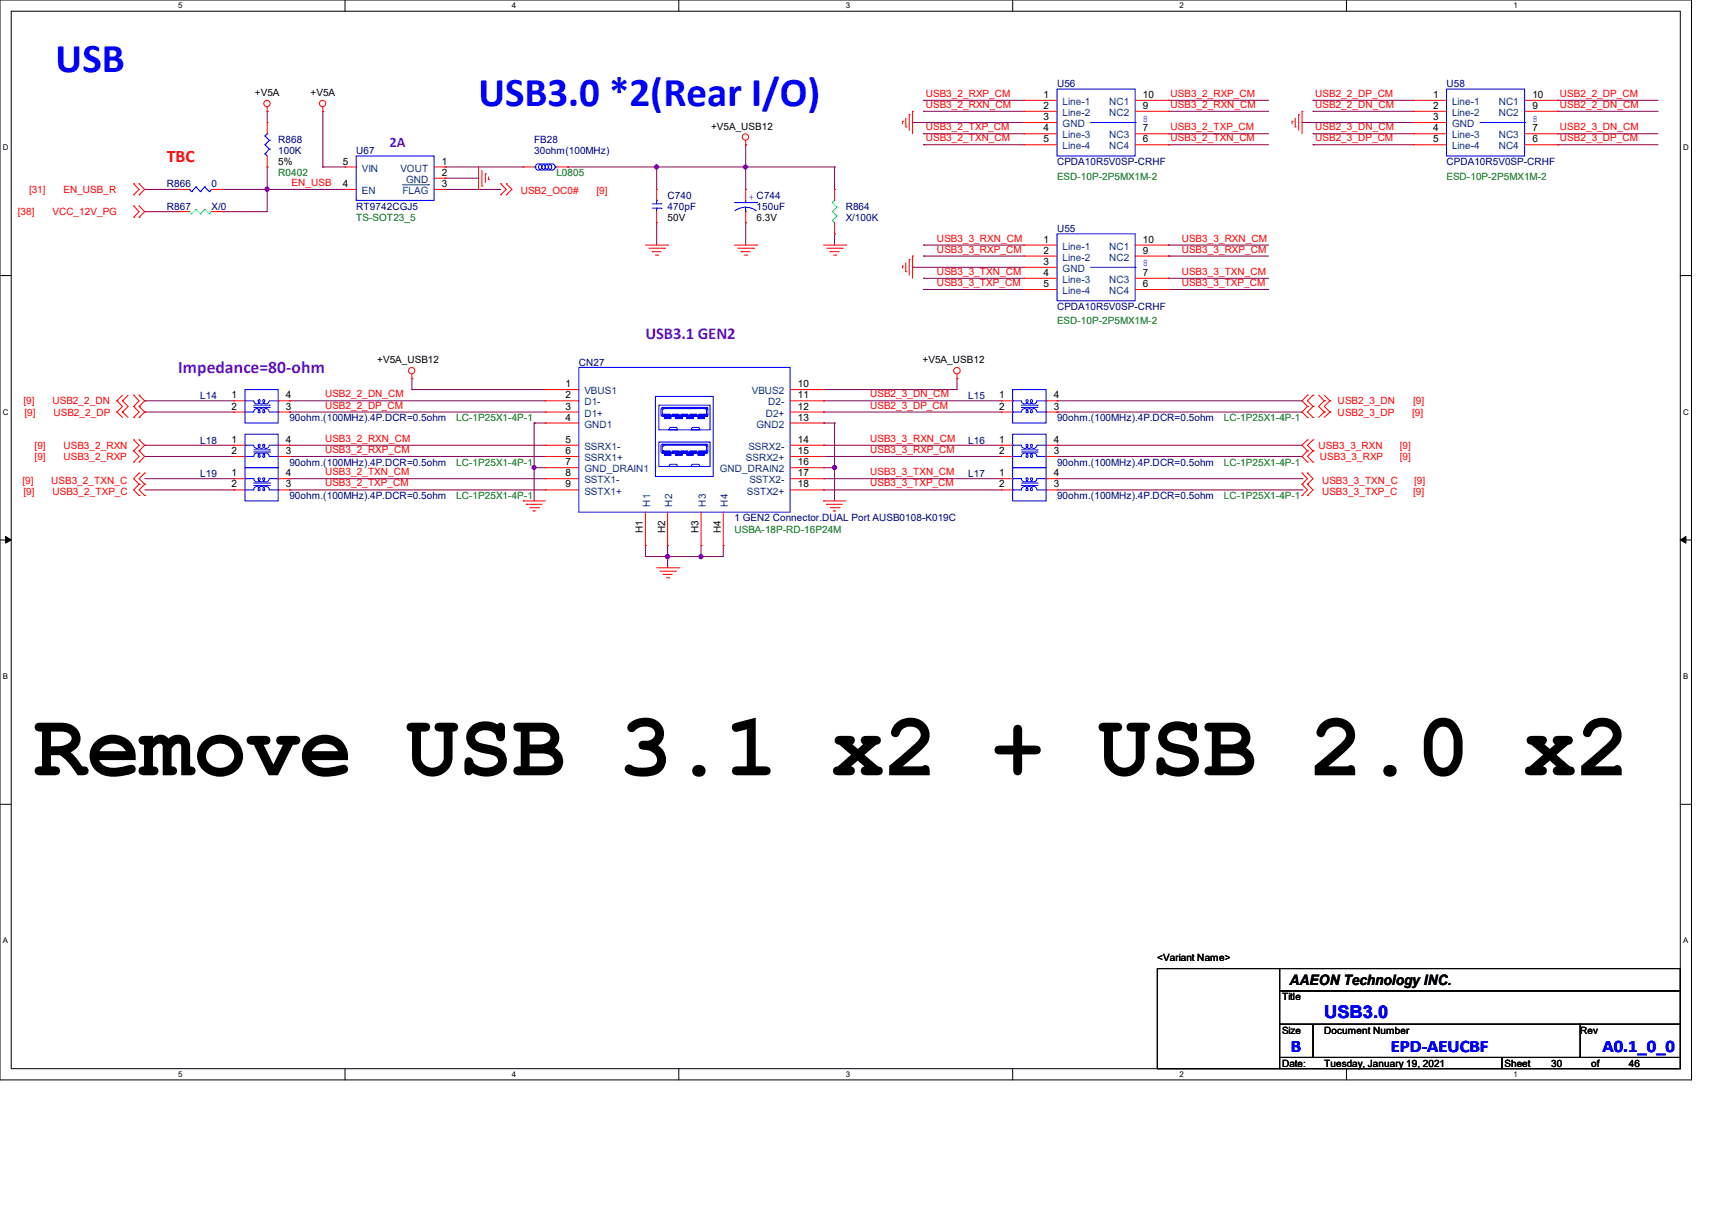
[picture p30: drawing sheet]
<svg xmlns="http://www.w3.org/2000/svg" width="297mm" height="210mm" viewBox="0 0 297 210" stroke-linecap="round" stroke-linejoin="round" font-family="sans-serif">
<defs><g id="words">
<text font-size="15.4" x="5.8" y="134.5">Remove USB 3.1 x2 + USB 2.0 x2</text>
<g font-size="7.1" fill="#00f">
<text x="9.7" y="12.6">USB</text>
<text x="83" y="18.4">USB3.0 *2(Rear I/O)</text>
</g>
<text font-size="3" fill="#f00" x="29" y="28">TBC</text>
<text font-size="3" fill="#8000ff" x="30.9" y="64.7">Impedance=80-ohm</text>
<g font-size="3" fill="#00f">
<text x="229.7" y="176.6">USB3.0</text>
<text x="223.9" y="182.5">B</text>
<text x="241.3" y="182.5">EPD-AEUCBF</text>
<text x="278" y="182.5">A0.1_0_0</text>
</g>
<text font-size="2.9" fill="#8000ff" x="112" y="58.8">USB3.1 GEN2</text>
<text font-size="2.5" fill="#8000ff" x="67.6" y="25.6">2A</text>
<text font-size="2.5" x="223.7" y="170.8">AAEON Technology INC.</text>
<g font-size="1.7">
<text x="44.2" y="16.7">+V5A</text>
<text x="53.9" y="16.7">+V5A</text>
<text x="181.1" y="17">1</text>
<text x="198.3" y="17">10</text>
<text x="248.6" y="17">1</text>
<text x="265.8" y="17">10</text>
<text x="123.4" y="22.5">+V5A_USB12</text>
<text x="181.1" y="18.9">2</text>
<text x="181.1" y="20.8">3</text>
<text x="181.1" y="22.8">4</text>
<text x="198.3" y="18.9">9</text>
<text x="198.3" y="22.8">7</text>
<text x="248.6" y="18.9">2</text>
<text x="248.6" y="20.8">3</text>
<text x="248.6" y="22.8">4</text>
<text x="265.8" y="18.9">9</text>
<text x="265.8" y="22.8">7</text>
<text x="48.3" y="28.7">5%</text>
<text x="59.5" y="28.5">5</text>
<text x="76.7" y="28.5">1</text>
<text x="181.1" y="24.7">5</text>
<text x="198.3" y="24.7">6</text>
<text x="248.6" y="24.7">5</text>
<text x="265.8" y="24.7">6</text>
<text x="59.5" y="32.4">4</text>
<text x="76.7" y="32.4">3</text>
<text x="76.7" y="30.5">2</text>
<text x="115.8" y="38.3">50V</text>
<text x="131.3" y="38.3">6.3V</text>
<text x="181.1" y="42.1">1</text>
<text x="181.1" y="44">2</text>
<text x="181.1" y="45.9">3</text>
<text x="181.1" y="47.8">4</text>
<text x="198.3" y="44">9</text>
<text x="198.3" y="47.8">7</text>
<text x="198.3" y="42.1">10</text>
<text x="181.1" y="49.8">5</text>
<text x="198.3" y="49.8">6</text>
<text x="65.4" y="63">+V5A_USB12</text>
<text x="160.1" y="63">+V5A_USB12</text>
<text x="40.2" y="71">2</text>
<text x="40.2" y="69.1">1</text>
<text x="49.6" y="69.1">4</text>
<text x="49.6" y="71">3</text>
<text x="98.1" y="67.1">1</text>
<text x="98.1" y="69.1">2</text>
<text x="98.1" y="71">3</text>
<text x="138.4" y="67.1">10</text>
<text x="138.4" y="69.1">11</text>
<text x="138.4" y="71">12</text>
<text x="173.4" y="71">2</text>
<text x="173.4" y="69.1">1</text>
<text x="182.8" y="69.1">4</text>
<text x="182.8" y="71">3</text>
<text x="40.2" y="76.8">1</text>
<text x="49.6" y="76.8">4</text>
<text x="98.1" y="72.9">4</text>
<text x="98.1" y="76.8">5</text>
<text x="138.4" y="72.9">13</text>
<text x="138.4" y="76.8">14</text>
<text x="173.4" y="76.8">1</text>
<text x="182.8" y="76.8">4</text>
<text x="40.2" y="78.7">2</text>
<text x="40.2" y="82.6">1</text>
<text x="49.6" y="78.7">3</text>
<text x="49.6" y="82.6">4</text>
<text x="98.1" y="78.7">6</text>
<text x="98.1" y="80.7">7</text>
<text x="98.1" y="82.6">8</text>
<text x="138.4" y="78.7">15</text>
<text x="138.4" y="80.7">16</text>
<text x="138.4" y="82.6">17</text>
<text x="173.4" y="78.7">2</text>
<text x="173.4" y="82.6">1</text>
<text x="182.8" y="78.7">3</text>
<text x="182.8" y="82.6">4</text>
<text x="40.2" y="84.5">2</text>
<text x="49.6" y="84.5">3</text>
<text x="98.1" y="84.5">9</text>
<text x="138.4" y="84.5">18</text>
<text x="173.4" y="84.5">2</text>
<text x="182.8" y="84.5">3</text>
<text x="111.5" y="92.4" transform="rotate(-90 111.5 92.4)">H1</text>
<text x="115.4" y="92.4" transform="rotate(-90 115.4 92.4)">H2</text>
<text x="121.2" y="92.4" transform="rotate(-90 121.2 92.4)">H3</text>
<text x="125" y="92.4" transform="rotate(-90 125 92.4)">H4</text>
<text x="200.8" y="166.7">&lt;Variant Name&gt;</text>
<text x="222.4" y="173.4">Title</text>
<text x="222.4" y="179.2">Size</text>
<text x="229.7" y="179.2">Document Number</text>
<text x="274.2" y="179.2">Rev</text>
<text x="222.4" y="185">Date:</text>
<text x="229.7" y="185">Tuesday, January 19, 2021</text>
<text x="261" y="185">Sheet</text>
<text x="269.1" y="185">30</text>
<text x="276" y="185">of</text>
<text x="282.6" y="185">46</text>
</g>
<g font-size="1.7" fill="#f00">
<text x="160.6" y="16.8">USB3_2_RXP_CM</text>
<text x="203.1" y="16.8">USB3_2_RXP_CM</text>
<text x="228.2" y="16.8">USB2_2_DP_CM</text>
<text x="270.6" y="16.8">USB2_2_DP_CM</text>
<text x="160.6" y="18.7">USB3_2_RXN_CM</text>
<text x="160.6" y="22.6">USB3_2_TXP_CM</text>
<text x="203.1" y="18.7">USB3_2_RXN_CM</text>
<text x="203.1" y="22.6">USB3_2_TXP_CM</text>
<text x="228.2" y="22.6">USB2_3_DN_CM</text>
<text x="228.2" y="18.7">USB2_2_DN_CM</text>
<text x="270.6" y="22.6">USB2_3_DN_CM</text>
<text x="270.6" y="18.7">USB2_2_DN_CM</text>
<text x="160.6" y="24.5">USB3_2_TXN_CM</text>
<text x="203.1" y="24.5">USB3_2_TXN_CM</text>
<text x="228.2" y="24.5">USB2_3_DP_CM</text>
<text x="270.6" y="24.5">USB2_3_DP_CM</text>
<text x="5" y="33.5">[31]</text>
<text x="11" y="33.5">EN_USB_R</text>
<text x="50.6" y="32.3">EN_USB</text>
<text x="90.3" y="33.7">USB2_OC0#</text>
<text x="103.5" y="33.7">[9]</text>
<text x="3.1" y="37.3">[38]</text>
<text x="9.1" y="37.3">VCC_12V_PG</text>
<text x="162.6" y="41.9">USB3_3_RXN_CM</text>
<text x="205" y="41.9">USB3_3_RXN_CM</text>
<text x="162.6" y="43.8">USB3_3_RXP_CM</text>
<text x="162.6" y="47.7">USB3_3_TXN_CM</text>
<text x="205" y="47.7">USB3_3_TXN_CM</text>
<text x="205" y="43.8">USB3_3_RXP_CM</text>
<text x="162.6" y="49.6">USB3_3_TXP_CM</text>
<text x="205" y="49.6">USB3_3_TXP_CM</text>
<text x="4.1" y="70.1">[9]</text>
<text x="9.1" y="70.1">USB2_2_DN</text>
<text x="56.4" y="70.9">USB2_2_DP_CM</text>
<text x="56.4" y="68.9">USB2_2_DN_CM</text>
<text x="151" y="68.9">USB2_3_DN_CM</text>
<text x="151" y="70.9">USB2_3_DP_CM</text>
<text x="232.1" y="70.1">USB2_3_DN</text>
<text x="245.2" y="70.1">[9]</text>
<text x="4.3" y="72.1">[9]</text>
<text x="6" y="77.9">[9]</text>
<text x="9.3" y="72.1">USB2_2_DP</text>
<text x="11" y="77.9">USB3_2_RXN</text>
<text x="56.4" y="76.6">USB3_2_RXN_CM</text>
<text x="151" y="76.6">USB3_3_RXN_CM</text>
<text x="228.8" y="77.9">USB3_3_RXN</text>
<text x="232.1" y="72.1">USB2_3_DP</text>
<text x="242.9" y="77.9">[9]</text>
<text x="245" y="72.1">[9]</text>
<text x="3.9" y="83.9">[9]</text>
<text x="6" y="79.8">[9]</text>
<text x="8.9" y="83.9">USB3_2_TXN_C</text>
<text x="11" y="79.8">USB3_2_RXP</text>
<text x="56.4" y="82.4">USB3_2_TXN_CM</text>
<text x="56.4" y="78.6">USB3_2_RXP_CM</text>
<text x="151" y="78.6">USB3_3_RXP_CM</text>
<text x="151" y="82.4">USB3_3_TXN_CM</text>
<text x="229" y="79.8">USB3_3_RXP</text>
<text x="229.4" y="83.9">USB3_3_TXN_C</text>
<text x="242.9" y="79.8">[9]</text>
<text x="245.4" y="83.9">[9]</text>
<text x="4.1" y="85.8">[9]</text>
<text x="9.1" y="85.8">USB3_2_TXP_C</text>
<text x="56.4" y="84.4">USB3_2_TXP_CM</text>
<text x="151" y="84.4">USB3_3_TXP_CM</text>
<text x="229.4" y="85.8">USB3_3_TXP_C</text>
<text x="245.2" y="85.8">[9]</text>
</g>
<g font-size="1.7" fill="#000080">
<text x="183.4" y="15.2">U56</text>
<text x="250.9" y="15.2">U58</text>
<text x="48.3" y="24.8">R868</text>
<text x="48.3" y="26.7">100K</text>
<text x="61.8" y="26.7">U67</text>
<text x="92.7" y="24.8">FB28</text>
<text x="92.7" y="26.7">30ohm(100MHz)</text>
<text x="183.4" y="28.7">CPDA10R5V0SP-CRHF</text>
<text x="250.9" y="28.7">CPDA10R5V0SP-CRHF</text>
<text x="29" y="32.5">R866</text>
<text x="36.7" y="32.5">0</text>
<text x="115.8" y="34.5">C740</text>
<text x="29" y="36.4">R867</text>
<text x="36.7" y="36.4">X/0</text>
<text x="61.8" y="36.4">RT9742CGJ5</text>
<text x="115.8" y="36.4">470pF</text>
<text x="131.3" y="36.4">150uF</text>
<text x="146.7" y="36.4">R864</text>
<text x="146.7" y="38.3">X/100K</text>
<text x="183.4" y="40.2">U55</text>
<text x="183.4" y="53.8">CPDA10R5V0SP-CRHF</text>
<text x="100.4" y="63.4">CN27</text>
<text x="34.8" y="69.2">L14</text>
<text x="168" y="69.2">L15</text>
<text x="34.8" y="76.9">L18</text>
<text x="50.2" y="73.1">90ohm.(100MHz).4P.DCR=0.5ohm</text>
<text x="168" y="76.9">L16</text>
<text x="183.4" y="73.1">90ohm.(100MHz).4P.DCR=0.5ohm</text>
<text x="34.8" y="82.7">L19</text>
<text x="50.2" y="80.8">90ohm.(100MHz).4P.DCR=0.5ohm</text>
<text x="168" y="82.7">L17</text>
<text x="183.4" y="80.8">90ohm.(100MHz).4P.DCR=0.5ohm</text>
<text x="50.2" y="86.6">90ohm.(100MHz).4P.DCR=0.5ohm</text>
<text x="183.4" y="86.6">90ohm.(100MHz).4P.DCR=0.5ohm</text>
<text x="127.4" y="90.4">1 GEN2 Connector.DUAL Port AUSB0108-K019C</text>
</g>
<g font-size="1.7" fill="#004080">
<text x="184.4" y="18.2">Line-1</text>
<text x="184.4" y="20.1">Line-2</text>
<text x="184.4" y="22.1">GND</text>
<text x="192.4" y="20.1">NC2</text>
<text x="192.4" y="18.2">NC1</text>
<text x="251.9" y="18.2">Line-1</text>
<text x="251.9" y="20.1">Line-2</text>
<text x="251.9" y="22.1">GND</text>
<text x="260" y="20.1">NC2</text>
<text x="260" y="18.2">NC1</text>
<text x="62.8" y="29.8">VIN</text>
<text x="69.5" y="29.8">VOUT</text>
<text x="184.4" y="24">Line-3</text>
<text x="184.4" y="25.9">Line-4</text>
<text x="192.4" y="24">NC3</text>
<text x="192.4" y="25.9">NC4</text>
<text x="251.9" y="24">Line-3</text>
<text x="251.9" y="25.9">Line-4</text>
<text x="260" y="24">NC3</text>
<text x="260" y="25.9">NC4</text>
<text x="62.8" y="33.7">EN</text>
<text x="69.8" y="33.7">FLAG</text>
<text x="70.4" y="31.7">GND</text>
<text x="184.4" y="43.3">Line-1</text>
<text x="184.4" y="45.2">Line-2</text>
<text x="184.4" y="47.2">GND</text>
<text x="192.4" y="45.2">NC2</text>
<text x="192.4" y="43.3">NC1</text>
<text x="184.4" y="49.1">Line-3</text>
<text x="184.4" y="51">Line-4</text>
<text x="192.4" y="49.1">NC3</text>
<text x="192.4" y="51">NC4</text>
<text x="101.4" y="68.4">VBUS1</text>
<text x="101.4" y="70.3">D1-</text>
<text x="130.4" y="68.4">VBUS2</text>
<text x="133.3" y="70.3">D2-</text>
<text x="101.4" y="72.3">D1+</text>
<text x="101.4" y="74.2">GND1</text>
<text x="131.2" y="74.2">GND2</text>
<text x="132.8" y="72.3">D2+</text>
<text x="101.4" y="78">SSRX1-</text>
<text x="101.4" y="80">SSRX1+</text>
<text x="101.4" y="81.9">GND_DRAIN1</text>
<text x="101.4" y="83.8">SSTX1-</text>
<text x="124.9" y="81.9">GND_DRAIN2</text>
<text x="129.4" y="80">SSRX2+</text>
<text x="129.8" y="78">SSRX2-</text>
<text x="130" y="83.8">SSTX2-</text>
<text x="101.4" y="85.8">SSTX1+</text>
<text x="112.8" y="87.8" transform="rotate(-90 112.8 87.8)">H1</text>
<text x="116.6" y="87.8" transform="rotate(-90 116.6 87.8)">H2</text>
<text x="122.4" y="87.8" transform="rotate(-90 122.4 87.8)">H3</text>
<text x="126.3" y="87.8" transform="rotate(-90 126.3 87.8)">H4</text>
<text x="129.6" y="85.8">SSTX2+</text>
</g>
<g font-size="1.7" fill="#00f">
<text x="198.3" y="21.1">8</text>
<text x="265.9" y="21.1">8</text>
<text x="129.9" y="34.6">+ C744</text>
<text x="198.3" y="46.2">8</text>
</g>
<g font-size="1.7" fill="#008000">
<text x="48.3" y="30.6">R0402</text>
<text x="96.5" y="30.6">L0805</text>
<text x="183.4" y="31.2">ESD-10P-2P5MX1M-2</text>
<text x="250.9" y="31.2">ESD-10P-2P5MX1M-2</text>
<text x="61.8" y="38.3">TS-SOT23_5</text>
<text x="183.4" y="56.3">ESD-10P-2P5MX1M-2</text>
<text x="79.2" y="73.1">LC-1P25X1-4P-1</text>
<text x="212.3" y="73.1">LC-1P25X1-4P-1</text>
<text x="79.2" y="80.8">LC-1P25X1-4P-1</text>
<text x="212.3" y="80.8">LC-1P25X1-4P-1</text>
<text x="79.2" y="86.6">LC-1P25X1-4P-1</text>
<text x="212.3" y="86.6">LC-1P25X1-4P-1</text>
<text x="127.4" y="92.4">USBA-18P-RD-16P24M</text>
</g>
<g font-size="1.4">
<text x="30.9" y="1.4">5</text>
<text x="88.8" y="1.4">4</text>
<text x="146.7" y="1.4">3</text>
<text x="204.6" y="1.4">2</text>
<text x="262.6" y="1.4">1</text>
<text x=".5" y="26.1">D</text>
<text x="292" y="26.1">D</text>
<text x=".5" y="71.9">C</text>
<text x="292" y="71.9">C</text>
<text x=".5" y="117.8">B</text>
<text x="292" y="117.8">B</text>
<text x=".5" y="163.6">A</text>
<text x="292" y="163.6">A</text>
<text x="30.9" y="186.8">5</text>
<text x="88.8" y="186.8">4</text>
<text x="146.7" y="186.8">3</text>
<text x="204.6" y="186.8">2</text>
<text x="262.6" y="186.8">1</text>
</g>
</g></defs>
<path d="M0 0h293.5v187.3h-293.5zM1.9 1.9h289.6v183.4h-289.6z" fill="none" stroke="#000" stroke-width=".17"/>
<g fill="#fff">
<path d="M30.9 .2h.8v1.5h-.8z"/>
<path d="M30.9 185.5h.8v1.6h-.8z"/>
</g>
<path d="M59.9 0v1.9M59.9 185.3v2" fill="none" stroke="#000" stroke-width=".17"/>
<g fill="#fff">
<path d="M88.8 .2h.8v1.5h-.8z"/>
<path d="M88.8 185.5h.8v1.6h-.8z"/>
</g>
<path d="M117.8 0v1.9M117.8 185.3v2" fill="none" stroke="#000" stroke-width=".17"/>
<g fill="#fff">
<path d="M146.7 .2h.8v1.5h-.8z"/>
<path d="M146.7 185.5h.8v1.6h-.8z"/>
</g>
<path d="M175.7 0v1.9M175.7 185.3v2" fill="none" stroke="#000" stroke-width=".17"/>
<g fill="#fff">
<path d="M204.6 .2h.8v1.5h-.8z"/>
<path d="M204.6 185.5h.8v1.6h-.8z"/>
</g>
<path d="M233.6 0v1.9M233.6 185.3v2" fill="none" stroke="#000" stroke-width=".17"/>
<g fill="#fff">
<path d="M262.6 .2h.7v1.5h-.7z"/>
<path d="M262.6 185.5h.7v1.6h-.7z"/>
<path d="M.5 24.8h1v1.6h-1z"/>
<path d="M292 24.8h1v1.6h-1z"/>
<path d="M.5 70.7h1v1.5h-1z"/>
<path d="M292 70.7h1v1.5h-1z"/>
</g>
<path d="M0 47.8h1.9M291.5 47.8h2" fill="none" stroke="#000" stroke-width=".17"/>
<g fill="#fff">
<path d="M.5 116.5h.9v1.6h-.9z"/>
<path d="M292 116.5h.9v1.6h-.9z"/>
</g>
<path d="M0 93.6h1.9M291.5 93.6h2" fill="none" stroke="#000" stroke-width=".17"/>
<path d="M1 93l.9 .6-.9 .6zM291.5 93.6l1-.6v1.2z" fill="#000" stroke="#000" stroke-width=".17"/>
<g fill="#fff">
<path d="M.5 162.4h.9v1.5h-.9z"/>
<path d="M292 162.4h.9v1.5h-.9z"/>
</g>
<path d="M0 139.5h1.9M291.5 139.5h2M200.8 168h21.2v17.3h-21.2zM222 168h69.5v3.8h-69.5zM222 171.8h69.5v5.8h-69.5zM222 177.6h5.8v5.8h-5.8zM227.8 177.6h46.4v5.8h-46.4zM274.2 177.6h17.3v5.8h-17.3zM222 183.4h38.6v1.9h-38.6zM260.6 183.4h30.9v1.9h-30.9z" fill="none" stroke="#000" stroke-width=".17"/>
<g fill="none" stroke="#800040" stroke-width=".17">
<path d="M46.4 19.3h.1M46.4 19.3v2M56 19.3h.1M56 19.3v9.7M160.2 19.3h.1M160.2 17.4h.1M160.2 19.3h17.4M160.2 17.4h17.4M202.7 19.3h.1M202.7 17.4h.1M202.7 19.3h17.4M202.7 17.4h17.4"/>
<path d="M227.8 17.4h.1M227.8 19.3h.1M227.8 19.3h17.4M227.8 17.4h17.4M270.3 17.4h.1M270.3 19.3h.1M270.3 19.3h17.4M270.3 17.4h17.4M25.1 32.9h.1M25.1 36.7h.1M25.1 32.9h5.8M25.1 36.7h5.8"/>
<path d="M38.6 32.9h.1M38.6 36.7h.1M38.6 32.9h21.3M46.4 32.9h.1M46.4 29h.1M46.4 29v7.7h-7.8M56 29h.1M56 29h3.9M77.2 29h.1M77.2 30.9h.1M77.2 32.9h.1M77.2 32.9h9.7"/>
<path d="M77.2 29h13.6M77.2 30.9h5.8M98.5 29h.1M98.5 29h46.3M113.9 29h.1M113.9 38.6h.1M113.9 29v3.9M113.9 38.6v3.9M129.4 29h.1M129.4 38.6h.1M129.4 25.1h.1M129.4 25.1v7.8"/>
<path d="M129.4 38.6v3.9M144.8 29h.1M144.8 32.9h.1M144.8 29v3.9M158.3 21.3h.1M158.3 21.3h19.3M160.2 23.2h.1M160.2 25.1h.1M160.2 25.1h17.4M160.2 23.2h17.4M202.7 23.2h.1M202.7 25.1h.1"/>
<path d="M202.7 25.1h17.4M202.7 23.2h17.4M225.9 21.3h.1M225.9 21.3h19.3M227.8 25.1h.1M227.8 23.2h.1M227.8 25.1h17.4M227.8 23.2h17.4M270.3 25.1h.1M270.3 23.2h.1M270.3 25.1h17.4M270.3 23.2h17.4"/>
<path d="M144.8 40.6h.1M144.8 40.6v1.9M158.3 46.4h.1M158.3 46.4h19.3M160.2 42.5h.1M160.2 44.4h.1M160.2 48.3h.1M160.2 50.2h.1M160.2 42.5h17.4M160.2 44.4h17.4M160.2 48.3h17.4M160.2 50.2h17.4"/>
<path d="M202.7 50.2h.1M202.7 48.3h.1M202.7 44.4h.1M202.7 42.5h.1M202.7 42.5h17.4M202.7 44.4h17.4M202.7 48.3h17.4M202.7 50.2h17.4M25.1 77.2h.1M25.1 79.2h.1M25.1 71.5h.1M25.1 69.5h.1"/>
<path d="M25.1 77.2h15.5M25.1 79.2h15.5M25.1 71.5h15.5M25.1 69.5h15.5M50.2 71.5h.1M50.2 69.5h.1M50.2 79.2h.1M50.2 77.2h.1M50.2 77.2h44.4M50.2 79.2h44.4M50.2 71.5h44.4M50.2 69.5h44.4"/>
<path d="M71.5 65.7h.1M71.5 67.6h.1M71.5 67.6h23.1M71.5 65.7v1.9M92.7 73.4h.1M92.7 73.4v13.5M92.7 73.4h1.9M142.9 67.6h.1M142.9 73.4h.1M142.9 69.5h.1M142.9 71.5h.1M142.9 77.2h.1"/>
<path d="M142.9 79.2h.1M142.9 73.4h1.9M142.9 77.2h30.8M142.9 79.2h30.8M142.9 71.5h30.8M142.9 69.5h30.8M144.8 73.4h.1M144.8 73.4v13.5M166 65.7h.1M166 65.7v1.9h-23.1M183.4 71.5h.1M183.4 69.5h.1"/>
<path d="M183.4 77.2h.1M183.4 79.2h.1M183.4 77.2h42.5M183.4 79.2h42.5M183.4 71.5h42.5M183.4 69.5h42.5M25.1 83h15.5M25.1 85h15.5M40.6 83h.1M40.6 85h.1M50.2 83h.1M50.2 85h.1"/>
<path d="M50.2 83h44.4M50.2 85h44.4M92.7 81.1h.1M92.7 81.1h1.9M112 94.6h.1M112 96.5h.1M112 94.6v1.9M115.8 94.6h.1M115.8 96.5h.1M115.8 94.6v3.9M121.6 96.5h.1M121.6 94.6h.1"/>
<path d="M121.6 94.6v1.9M125.5 94.6h.1M125.5 94.6v1.9h-13.5M142.9 81.1h.1M142.9 83h.1M142.9 85h.1M142.9 81.1h1.9M142.9 83h30.8M142.9 85h30.8M144.8 81.1h.1M183.4 83h42.5M183.4 85h42.5"/>
<path d="M225.9 83h.1M225.9 85h.1"/>
</g>
<g fill="#f0f" stroke="#f0f" stroke-width=".17">
<circle cx="92.6" cy="81.1" r=".37"/>
<circle cx="144.8" cy="81.1" r=".37"/>
<circle cx="115.8" cy="96.5" r=".37"/>
<circle cx="121.6" cy="96.5" r=".37"/>
<circle cx="129.3" cy="29" r=".37"/>
<circle cx="113.9" cy="29" r=".37"/>
<circle cx="46.3" cy="32.8" r=".37"/>
</g>
<g fill="none" stroke="#f00" stroke-width=".17">
<path d="M46.4 19.3h.1M46.4 18.5v.8M56 19.3h.1M56 18.5v.8M157.7 19.9h.1M157.7 19.9v2.7M158.3 19.3h.1M158.3 19.3v3.9M177.6 17.4h.1M177.6 19.3h.1M177.6 17.4h5.8M177.6 19.3h5.8"/>
<path d="M196.9 17.4h5.8M196.9 19.3h5.8M202.7 19.3h.1M202.7 17.4h.1M225.3 19.9h.1M225.3 19.9v2.7M225.9 19.3h.1M225.9 19.3v3.9M245.2 17.4h.1M245.2 19.3h.1M245.2 17.4h5.8M245.2 19.3h5.8"/>
<path d="M264.5 17.4h5.8M264.5 19.3h5.8M270.3 19.3h.1M270.3 17.4h.1M23.2 33.8h.1M23.2 31.9h.1M23.2 37.7h.1M23.2 35.7h.1M23.2 31.9l.9 1-.9 .9M23.2 35.7l.9 1-.9 1M24.1 31.9h.1M24.1 33.8h.1"/>
<path d="M24.1 35.7h.1M24.1 37.7h.1M24.1 31.9l1 1-1 .9M24.1 35.7l1 1-1 1M30.9 32.9h.1M30.9 36.7h.1M30.9 32.9h2M30.9 36.7h2M36.7 32.9h1.9M36.7 36.7h1.9M38.6 32.9h.1M38.6 36.7h.1"/>
<path d="M46.4 29h.1M46.4 21.3h.1M46.4 21.3v1.9M46.4 27.1v1.9M59.9 32.9h.1M59.9 29h.1M59.9 29h1.9M59.9 32.9h1.9M75.3 29h1.9M75.3 32.9h1.9M75.3 30.9h1.9M77.2 32.9h.1"/>
<path d="M77.2 30.9h.1M77.2 29h.1M83 32.9h.1M83 29v3.9M83.6 32.3h.1M83.6 29.5v2.8M84.2 30.1h.1M84.2 30.1v1.6M84.8 31.1h.1M84.8 30.7v.4M86.9 31.9h.1M86.9 33.8h.1"/>
<path d="M86.9 31.9l.9 1-.9 .9M87.8 31.9h.1M87.8 33.8h.1M87.8 31.9l1 1-1 .9M90.8 29h.1M90.8 29h1.9M96.5 29h2M98.5 29h.1M113.9 38.6h.1M113.9 32.9h.1M113.9 32.9v1.9M113.9 36.7v1.9"/>
<path d="M129.4 25.1h.1M129.4 32.9h.1M129.4 38.6h.1M129.4 24.3v.8M129.4 32.9v1.9M129.4 36.7v1.9M144.8 32.9h.1M144.8 32.9v1.9M144.8 38.6v2M156.6 21h.1M156.6 21v.5M157.1 22h.1"/>
<path d="M157.1 20.5v1.5M177.6 21.3h.1M177.6 23.2h.1M177.6 25.1h.1M177.6 21.3h5.8M177.6 23.2h5.8M177.6 25.1h5.8M196.9 23.2h5.8M196.9 25.1h5.8M202.7 23.2h.1M202.7 25.1h.1M224.2 21h.1"/>
<path d="M224.2 21v.5M224.7 22h.1M224.7 20.5v1.5M245.2 21.3h.1M245.2 23.2h.1M245.2 25.1h.1M245.2 21.3h5.8M245.2 23.2h5.8M245.2 25.1h5.8M264.5 23.2h5.8M264.5 25.1h5.8M270.3 23.2h.1"/>
<path d="M270.3 25.1h.1M112 42.5h3.8M112.6 43.1h2.7M113.2 43.6h.1M113.2 43.6h1.5M113.7 44.2h.4M114.1 44.2h.1M115.3 43.1h.1M115.8 42.5h.1M127.4 42.5h3.9M128 43.1h2.7M128.6 43.6h.1"/>
<path d="M128.6 43.6h1.5M129.2 44.2h.3M129.5 44.2h.1M130.7 43.1h.1M131.3 42.5h.1M142.9 42.5h3.8M143.4 43.1h2.7M144 43.6h.1M144 43.6h1.6M144.6 44.2h.4M144.8 40.6h.1M145 44.2h.1"/>
<path d="M146.1 43.1h.1M146.7 42.5h.1M156.6 46.1h.1M156.6 46.1v.4M157.1 47.1h.1M157.1 45.6v1.5M157.7 45h.1M157.7 45v2.7M158.3 44.4h.1M158.3 44.4v3.9M177.6 42.5h.1M177.6 44.4h.1"/>
<path d="M177.6 46.4h.1M177.6 48.3h.1M177.6 50.2h.1M177.6 42.5h5.8M177.6 44.4h5.8M177.6 46.4h5.8M177.6 48.3h5.8M177.6 50.2h5.8M196.9 42.5h5.8M196.9 44.4h5.8M196.9 48.3h5.8M196.9 50.2h5.8"/>
<path d="M202.7 44.4h.1M202.7 48.3h.1M202.7 50.2h.1M202.7 42.5h.1M20.3 69.5h.1M20.3 71.5h.1M20.3 69.5l1 1-1 1M20.3 71.5l1 .9M21.3 69.5h.1M21.3 71.5h.1M21.3 69.5l.9 1-.9 1M21.3 68.5l-1 1"/>
<path d="M21.3 71.5l.9 .9M22.2 68.5l-.9 1M23.2 70.5h.1M23.2 68.5h.1M23.2 72.4h.1M23.2 78.2h.1M23.2 76.3h.1M23.2 68.5l.9 1-.9 1M23.2 70.5l.9 1-.9 .9M23.2 76.3l.9 .9-.9 1M23.2 78.2l.9 1-.9 .9M24.1 68.5h.1"/>
<path d="M24.1 70.5h.1M24.1 72.4h.1M24.1 76.3h.1M24.1 78.2h.1M24.1 68.5l1 1-1 1M24.1 70.5l1 1-1 .9M24.1 76.3l1 .9-1 1M24.1 78.2l1 1-1 .9M40.6 71.5h.1M40.6 69.5h.1M40.6 79.2h.1M40.6 77.2h.1"/>
<path d="M40.6 71.5h1.9M40.6 69.5h1.9M40.6 77.2h1.9M40.6 79.2h1.9M48.3 71.5h1.9M48.3 69.5h1.9M48.3 77.2h1.9M48.3 79.2h1.9M50.2 69.5h.1M50.2 71.5h.1M50.2 77.2h.1M50.2 79.2h.1"/>
<path d="M71.5 65.7h.1M71.5 64.9v.8M94.6 67.6h.1M94.6 69.5h.1M94.6 71.5h.1M94.6 73.4h.1M94.6 77.2h.1M94.6 79.2h.1M94.6 71.5h5.8M94.6 69.5h5.8M94.6 67.6h5.8M94.6 73.4h5.8"/>
<path d="M94.6 77.2h5.8M94.6 79.2h5.8M137.1 71.5h5.8M137.1 69.5h5.8M137.1 67.6h5.8M137.1 73.4h5.8M137.1 77.2h5.8M137.1 79.2h5.8M142.9 67.6h.1M142.9 69.5h.1M142.9 71.5h.1M142.9 73.4h.1"/>
<path d="M142.9 77.2h.1M142.9 79.2h.1M166 65.7h.1M166 64.9v.8M173.7 79.2h.1M173.7 77.2h.1M173.7 71.5h.1M173.7 69.5h.1M173.7 71.5h2M173.7 69.5h2M173.7 77.2h2M173.7 79.2h2"/>
<path d="M181.5 71.5h1.9M181.5 69.5h1.9M181.5 77.2h1.9M181.5 79.2h1.9M183.4 77.2h.1M183.4 79.2h.1M183.4 69.5h.1M183.4 71.5h.1M226.8 76.3h.1M226.8 78.2h.1M226.8 68.5h.1M226.8 70.5h.1"/>
<path d="M226.8 72.4h.1M226.8 76.3l-.9 .9 .9 1M226.8 78.2l-.9 1 .9 .9M226.8 68.5l-.9 1 .9 1M226.8 70.5l-.9 1 .9 .9M227.8 78.2h.1M227.8 76.3h.1M227.8 70.5h.1M227.8 68.5h.1M227.8 72.4h.1M227.8 76.3l-1 .9 1 1M227.8 78.2l-1 1 1 .9"/>
<path d="M227.8 68.5l-1 1 1 1M227.8 70.5l-1 1 1 .9M228.8 68.5l.9 1M229.7 69.5h.1M229.7 71.5h.1M229.7 69.5l-.9 1 .9 1M229.7 68.5l1 1M229.7 71.5l-.9 .9M230.7 69.5h.1M230.7 71.5h.1M230.7 69.5l-1 1 1 1M230.7 71.5l-1 .9"/>
<path d="M23.2 80.1h.1M24.1 80.1h.1M24.1 82h.1M24.1 84h.1M24.1 85.9h.1M24.1 82l-.9 1 .9 1M24.1 84l-.9 1 .9 .9M25.1 82h.1M25.1 84h.1M25.1 85.9h.1M25.1 82l-1 1 1 1M25.1 84l-1 1 1 .9"/>
<path d="M40.6 85h.1M40.6 83h.1M40.6 83h1.9M40.6 85h1.9M48.3 83h1.9M48.3 85h1.9M50.2 83h.1M50.2 85h.1M90.8 86.9h.1M90.8 86.9h3.8M91.3 87.5h.1M91.3 87.5h2.7"/>
<path d="M91.9 88.1h1.5M92.5 88.6h.1M92.5 88.6h.4M93.4 88.1h.1M94.6 81.1h.1M94.6 83h.1M94.6 85h.1M94.6 81.1h5.8M94.6 83h5.8M94.6 85h5.8M112 94.6h.1M112 88.8v5.8"/>
<path d="M113.9 98.5h3.9M114.5 99.1h2.7M115.1 99.6h.1M115.1 99.6h1.5M115.8 94.6h.1M115.8 88.8v5.8M117.2 99.1h.1M117.8 98.5h.1M121.6 94.6h.1M121.6 88.8v5.8M125.5 94.6h.1M125.5 88.8v5.8"/>
<path d="M137.1 81.1h5.8M137.1 83h5.8M137.1 85h5.8M142.9 86.9h.1M142.9 81.1h.1M142.9 83h.1M142.9 85h.1M142.9 86.9h3.8M143.4 87.5h.1M143.4 87.5h2.7M144 88.1h1.6M144.6 88.6h.1"/>
<path d="M144.6 88.6h.4M145.6 88.1h.1M173.7 85h.1M173.7 83h.1M173.7 83h2M173.7 85h2M181.5 83h1.9M181.5 85h1.9M183.4 83h.1M183.4 85h.1M225.9 82h.1M225.9 84h.1"/>
<path d="M225.9 85.9h.1M225.9 82l.9 1-.9 1M225.9 84l.9 1-.9 .9M226.8 82h.1M226.8 84h.1M226.8 85.9h.1M226.8 80.1h.1M226.8 82l1 1-1 1M226.8 84l1 1-1 .9M227.8 80.1h.1M115.7 100.2h.3M116 100.2h.1"/>
<circle cx="46.3" cy="17.9" r=".55"/>
<circle cx="56" cy="17.9" r=".55"/>
<circle cx="129.3" cy="23.7" r=".55"/>
<circle cx="71.4" cy="64.3" r=".55"/>
<circle cx="166" cy="64.3" r=".56"/>
</g>
<g fill="none" stroke="#00f" stroke-width=".17">
<path d="M183.4 15.5h13.5v11.6h-13.5zM251 15.5h13.5v11.6h-13.5zM32.9 32.9h.1M32.9 32.9l.3 .3M33.2 33.2h.1M34 32.4h.1M34 32.4l-.8 .8M34 32.4l.8 .8M34.8 33.2h.1M35.5 32.4h.1M35.5 32.4l.8 .8M35.5 32.4l-.7 .8"/>
<path d="M36.3 33.2h.1M36.7 32.9l-.4 .3M46 23.6h.1M46 26.7h.1M46 25.1h.1M46 23.6l.7 .7M46 26.7l.4 .4M46 25.1l.7 .8M46.4 23.2h.1M46.4 23.2l-.4 .4M46.7 25.9h.1M46.7 24.3h.1"/>
<path d="M46.7 25.9l-.7 .8M46.7 24.3l-.7 .8M61.8 27.1h13.5v7.7h-13.5zM92.7 29h.2M92.9 29h.1M96.4 29h.1M113.2 35.3h1.5M113.2 36.1h1.5M113.9 34.8h.1M113.9 36.1h.1M113.9 34.8v.5M113.9 36.1v.6"/>
<path d="M114.7 35.3h.1M114.7 36.1h.1M127.4 35.1h3.9M129.4 36.7h.1M129.4 35.1h.1M129.4 35.9l-.8 .1-1.1 .6M129.4 35.9l1.1 .3 .7 .4M129.4 34.8v.3M129.4 35.9v.8M131.3 35.1h.1M189.2 21.3h7.7M196.9 21.3h.1"/>
<path d="M256.8 21.3h7.7M264.5 21.3h.1M183.4 40.6h13.5v11.6h-13.5zM189.2 46.4h7.7M196.9 46.4h.1M42.5 67.6h5.8v5.8h-5.8zM42.5 75.3h5.8v5.8h-5.8zM42.5 69.5h.1M42.5 71.5h.1M42.5 77.2h.1M42.5 79.2h.1M42.5 77.2h1.5a.53 .53 0 0 0 .6 .6 .53 .53 0 0 0 .5-.7h-.3a.54 .54 0 0 0 .6 .7 .54 .54 0 0 0 .5-.7h-.3a.54 .54 0 0 0 .5 .7 .54 .54 0 0 0 .6-.6"/>
<path d="M44 70.7h2.7M44 70.3h2.7M44 78.4h2.7M44 78h2.7M45.1 71.5l-.1 .1-.2-.1a.57 .57 0 0 1 .6-.6 .57 .57 0 0 1 .5 .6M45.1 71.5a.55 .55 0 0 0-.5-.6 .55 .55 0 0 0-.6 .6h-1.5M45.9 71.5h-.2a.53 .53 0 0 1 .4-.6 .53 .53 0 0 1 .6 .6M46.7 69.5a.54 .54 0 0 1-.6 .6 .54 .54 0 0 1-.5-.7h.3a.55 .55 0 0 1-.5 .7 .55 .55 0 0 1-.6-.7h.3a.54 .54 0 0 1-.5 .7 .54 .54 0 0 1-.6-.6h-1.5M46.7 79.2a.54 .54 0 0 0-.6-.6 .54 .54 0 0 0-.5 .7h.3a.54 .54 0 0 0-.5-.7 .54 .54 0 0 0-.6 .7h.3a.54 .54 0 0 0-.5-.7 .54 .54 0 0 0-.6 .6h-1.5M46.7 70.7h.1M46.7 70.3h.1M46.7 78.4h.1"/>
<path d="M46.7 78h.1M46.7 69.5h1.6M46.7 71.5h1.6M46.7 77.2h1.6M46.7 79.2h1.6M48.3 71.5h.1M48.3 69.5h.1M48.3 79.2h.1M48.3 77.2h.1M100.4 63.7h36.7v25.1h-36.7zM113.7 68.7h10v13.9h-10zM114.3 70.3h8.9v4.2h-8.9z"/>
<path d="M114.3 76.7h8.9v4.2h-8.9zM114.7 77.2l.2-.2h7.7l.2 .2v1.2l-.2 .2h-7.7l-.2-.2zM114.9 70.7h7.7l.2 .2v1.1l-.2 .2h-7.7l-.2-.2v-1.1zM114.9 71.8h.1M114.9 71h.1M114.9 70.7h.1M114.9 78.2h.1M114.9 77.4h.1M114.9 77h.1M114.9 71.8l.2 .2M114.9 71v.8M114.9 77.4v.8"/>
<path d="M114.9 70.7l.2 .2M114.9 78.2l.2 .2M114.9 77l.2 .2M115.1 72h.1M115.1 70.9h.1M115.1 78.4h.1M115.1 77.2h.1M115.1 72h7.3M115.1 72l-.2 .2h7.7M115.1 70.9l-.2 .1M115.1 70.9h7.3M115.1 78.4l-.2 .2h7.7"/>
<path d="M115.1 78.4h7.3M115.1 77.2h7.3M115.1 77.2l-.2 .2M116.2 74.1h1.2l.2 .4h-1.6zM116.2 72h.1M116.2 78.4h.1M116.2 72l.2 .2M116.2 78.4l.2 .2M116.4 72.2h.1M116.4 78.6h.1M116.6 72h.1M116.6 78.4h.1"/>
<path d="M116.6 72l-.2 .2M116.6 78.4l-.2 .2M117.8 72h.1M117.8 78.4h.1M117.8 72l.2 .2M117.8 78.4l.2 .2M118 72.2h.1M118 78.6h.1M118.2 72h.1M118.2 78.4h.1M118.2 72l-.2 .2M118.2 78.4l-.2 .2"/>
<path d="M119.3 72h.1M119.3 78.4h.1M119.3 72l.2 .2M119.3 78.4l.2 .2M119.5 72.2h.1M119.5 78.6h.1M119.7 72h.1M119.7 78.4h.1M119.7 72l-.2 .2M119.7 78.4l-.2 .2M120.1 74.1h1.1l.3 .4h-1.6zM120.9 72h.1"/>
<path d="M120.9 78.4h.1M120.9 72l.2 .2M120.9 78.4l.2 .2M121.1 72.2h.1M121.1 78.6h.1M121.2 72h.1M121.2 78.4h.1M121.2 72l-.1 .2M121.2 78.4l-.1 .2M122.4 72h.1M122.4 70.9h.1M122.4 77.2h.1"/>
<path d="M122.4 78.4h.1M122.4 72l.2 .2M122.4 70.9l.2 .1M122.4 78.4l.2 .2M122.4 77.2l.2 .2M122.6 72.2h.1M122.6 71h.1M122.6 71.8h.1M122.6 70.7h.1M122.6 78.6h.1M122.6 77h.1M122.6 78.2h.1"/>
<path d="M122.6 77.4h.1M122.6 71v.8M122.6 77.4v.8M122.6 71.8l-.2 .2M122.6 70.7l-.2 .2M122.6 77l-.2 .2M122.6 78.2l-.2 .2M175.7 75.3h5.8v5.8h-5.8zM175.7 67.6h5.8v5.8h-5.8zM175.7 77.2h.1M175.7 79.2h.1M175.7 77.2h1.5a.55 .55 0 0 0 .6 .6 .55 .55 0 0 0 .5-.7h-.2a.52 .52 0 0 0 .5 .7 .52 .52 0 0 0 .5-.7h-.3a.54 .54 0 0 0 .5 .7 .54 .54 0 0 0 .6-.6"/>
<path d="M175.7 69.5h.1M175.7 71.5h.1M177.2 70.7h2.7M177.2 70.3h2.7M177.2 78.4h2.7M177.2 78h2.7M178.3 71.5a.57 .57 0 0 0-.5-.6 .57 .57 0 0 0-.6 .6h-1.5M178.3 71.5h-.2a.53 .53 0 0 1 .4-.6 .53 .53 0 0 1 .6 .6M179.1 71.5h-.3a.53 .53 0 0 1 .5-.6 .53 .53 0 0 1 .6 .6M179.9 79.2a.54 .54 0 0 0-.6-.6 .54 .54 0 0 0-.5 .7h.3a.53 .53 0 0 0-.5-.7 .53 .53 0 0 0-.5 .7h.2a.56 .56 0 0 0-.5-.7 .56 .56 0 0 0-.6 .6h-1.5M179.9 69.5a.54 .54 0 0 1-.6 .6 .54 .54 0 0 1-.5-.7h.3a.53 .53 0 0 1-.5 .7 .53 .53 0 0 1-.5-.7h.2a.56 .56 0 0 1-.5 .7 .56 .56 0 0 1-.6-.6h-1.5M179.9 78.4h.1"/>
<path d="M179.9 78h.1M179.9 70.7h.1M179.9 70.3h.1M179.9 69.5h1.6M179.9 71.5h1.6M179.9 77.2h1.6M179.9 79.2h1.6M181.5 79.2h.1M181.5 77.2h.1M181.5 71.5h.1M181.5 69.5h.1M42.5 81.1h5.8v5.8h-5.8z"/>
<path d="M42.5 83h.1M42.5 85h.1M42.5 83h1.5a.53 .53 0 0 0 .6 .6 .53 .53 0 0 0 .5-.7h-.3a.54 .54 0 0 0 .6 .7 .54 .54 0 0 0 .5-.7h-.3a.54 .54 0 0 0 .5 .7 .54 .54 0 0 0 .6-.6M44 84.2h2.7M44 83.8h2.7M46.7 85a.53 .53 0 0 0-.6-.6 .53 .53 0 0 0-.4 .7l.2-.1a.55 .55 0 0 0-.6-.6 .55 .55 0 0 0-.4 .7h.2a.53 .53 0 0 0-.5-.7 .53 .53 0 0 0-.6 .6h-1.5M46.7 84.2h.1M46.7 83.8h.1M46.7 83h1.6M46.7 85h1.6M48.3 85h.1M48.3 83h.1"/>
<path d="M116.2 80.5h1.2l.2 .4h-1.6zM120.1 80.5h1.1l.3 .4h-1.6zM175.7 81.1h5.8v5.8h-5.8zM175.7 83h.1M175.7 85h.1M175.7 83h1.5a.55 .55 0 0 0 .6 .6 .55 .55 0 0 0 .5-.7h-.2a.52 .52 0 0 0 .5 .7 .52 .52 0 0 0 .5-.7h-.3a.54 .54 0 0 0 .5 .7 .54 .54 0 0 0 .6-.6M177.2 84.2h2.7M177.2 83.8h2.7M179.9 85a.53 .53 0 0 0-.6-.6 .53 .53 0 0 0-.5 .7h.3a.51 .51 0 0 0-.5-.7 .51 .51 0 0 0-.5 .7l.2-.1a.57 .57 0 0 0-.5-.6 .57 .57 0 0 0-.6 .6h-1.5M179.9 84.2h.1M179.9 83.8h.1M179.9 83h1.6"/>
<path d="M179.9 85h1.6M181.5 85h.1M181.5 83h.1"/>
<circle cx="93.4" cy="29" r=".55"/>
<circle cx="94" cy="29" r=".56"/>
<circle cx="94.6" cy="29" r=".55"/>
<circle cx="95.2" cy="29" r=".55"/>
<circle cx="95.7" cy="29" r=".56"/>
</g>
<g fill="#00f" stroke="#00f" stroke-width=".17">
<path d="M117.2 72.2h1.2v.4h-1.2z" fill-rule="evenodd"/>
<path d="M119.1 72.2h1.2v.4h-1.2z" fill-rule="evenodd"/>
<path d="M121.1 72.2h1.1v.4h-1.1z" fill-rule="evenodd"/>
<path d="M115.3 72.2h1.1v.4h-1.1z" fill-rule="evenodd"/>
<path d="M115.1 71.8h1.1v.2h-1.1z" fill-rule="evenodd"/>
<path d="M116.6 71.8h1.2v.2h-1.2z" fill-rule="evenodd"/>
<path d="M118.2 71.8h1.1v.2h-1.1z" fill-rule="evenodd"/>
<path d="M119.7 71.8h1.2v.2h-1.2z" fill-rule="evenodd"/>
<path d="M121.2 71.8h1.2v.2h-1.2z" fill-rule="evenodd"/>
<path d="M119.1 78.6h1.2v.4h-1.2z" fill-rule="evenodd"/>
<path d="M115.1 78.2h1.1v.2h-1.1z" fill-rule="evenodd"/>
<path d="M115.3 78.6h1.1v.4h-1.1z" fill-rule="evenodd"/>
<path d="M121.1 78.6h1.1v.4h-1.1z" fill-rule="evenodd"/>
<path d="M118.2 78.2h1.1v.2h-1.1z" fill-rule="evenodd"/>
<path d="M117.2 78.6h1.2v.4h-1.2z" fill-rule="evenodd"/>
<path d="M119.7 78.2h1.2v.2h-1.2z" fill-rule="evenodd"/>
<path d="M116.6 78.2h1.2v.2h-1.2z" fill-rule="evenodd"/>
<path d="M121.2 78.2h1.2v.2h-1.2z" fill-rule="evenodd"/>
</g>
<g fill="none" stroke="#00ff80" stroke-width=".17">
<path d="M32.9 36.7h.1M32.9 36.7l.3 .4M33.2 37.1h.1M34 36.3h.1M34 36.3l-.8 .8M34 36.3l.8 .8M34.8 37.1h.1M35.5 36.3h.1M35.5 36.3l.8 .8M35.5 36.3l-.7 .8M36.3 37.1h.1M36.7 36.7l-.4 .4"/>
<path d="M144.4 35.1h.1M144.4 38.2h.1M144.4 36.7h.1M144.4 35.1l.8 .8M144.4 38.2l.4 .4M144.4 36.7l.8 .8M144.8 34.8h.1M144.8 34.8l-.4 .3M145.2 37.5h.1M145.2 35.9h.1M145.2 37.5l-.8 .7M145.2 35.9l-.8 .8"/>
</g>
<path d="M69.8 32h4.5M74.3 32h.1" fill="none" stroke="#004080" stroke-width=".17"/>
<use href="#words"/>
</svg>
